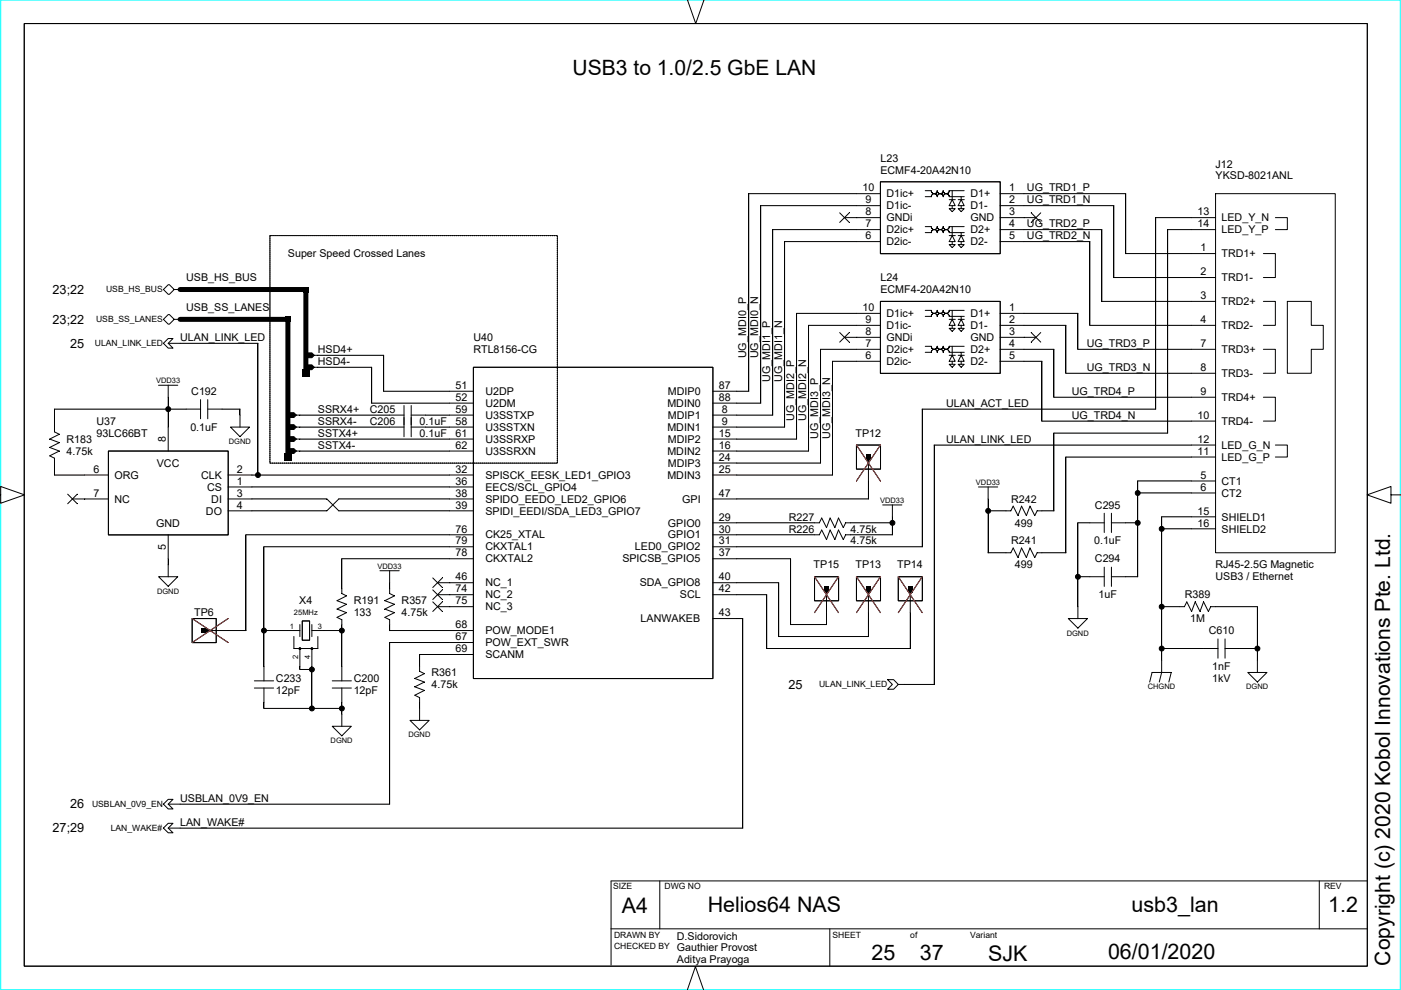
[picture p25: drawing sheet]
<svg xmlns="http://www.w3.org/2000/svg" width="297mm" height="210mm" viewBox="0 0 297 210" stroke-linecap="round" stroke-linejoin="round" font-family="sans-serif">
<defs><g id="words">
<g font-size="4.5">
<text x="121.4" y="16">USB3 to 1.0/2.5 GbE LAN</text>
<text x="131.9" y="193.6">A4</text>
<text x="150" y="193.4">Helios64 NAS</text>
<text x="239.9" y="193.4">usb3_lan</text>
<text x="281.6" y="193.4">1.2</text>
<text x="184.8" y="203.5">25</text>
<text x="195" y="203.5">37</text>
<text x="209.5" y="203.7">SJK</text>
<text x="234.9" y="203.4">06/01/2020</text>
<text x="294.7" y="204.7" transform="rotate(-90 294.7 204.7)">Copyright (c) 2020 Kobol Innovations Pte. Ltd.</text>
</g>
<g font-size="2.7">
<text x="11.2" y="62.3">23;22</text>
<text x="11.2" y="68.6">23;22</text>
<text x="14.9" y="73.7">25</text>
<text x="167.1" y="146">25</text>
<text x="14.9" y="171.4">26</text>
<text x="11.2" y="176.5">27;29</text>
</g>
<g font-size="2.3" fill="#c0c0c0">
<text x="-1" y="11.3">J</text>
<text x="-.5" y="32.3">I</text>
</g>
<g font-size="2.3">
<text x="186.7" y="34.2">L23</text>
<text x="257.7" y="35.5">J12</text>
<text x="182.9" y="40.6">10</text>
<text x="186.7" y="36.8">ECMF4-20A42N10</text>
<text x="187.9" y="41.8">D1ic+</text>
<text x="205.8" y="41.8">D1+</text>
<text x="213.9" y="40.6">1</text>
<text x="217.7" y="40.6">UG_TRD1_P</text>
<text x="257.7" y="38.1">YKSD-8021ANL</text>
<text x="183.5" y="43.1">9</text>
<text x="183.5" y="45.7">8</text>
<text x="187.9" y="44.4">D1ic-</text>
<text x="187.9" y="46.9">GNDi</text>
<text x="205.8" y="44.4">D1-</text>
<text x="205.8" y="46.9">GND</text>
<text x="213.9" y="45.7">3</text>
<text x="213.9" y="43.1">2</text>
<text x="217.7" y="43.1">UG_TRD1_N</text>
<text x="253.9" y="45.7">13</text>
<text x="259" y="46.9">LED_Y_N</text>
<text x="183.5" y="50.7">6</text>
<text x="183.5" y="48.2">7</text>
<text x="187.9" y="49.5">D2ic+</text>
<text x="187.9" y="52">D2ic-</text>
<text x="205.8" y="49.5">D2+</text>
<text x="205.8" y="52">D2-</text>
<text x="213.9" y="50.7">5</text>
<text x="213.9" y="48.2">4</text>
<text x="217.7" y="48.2">UG_TRD2_P</text>
<text x="217.7" y="50.7">UG_TRD2_N</text>
<text x="253.9" y="48.2">14</text>
<text x="254.5" y="53.3">1</text>
<text x="259" y="49.5">LED_Y_P</text>
<text x="39.5" y="59.6">USB_HS_BUS</text>
<text x="61" y="54.5">Super Speed Crossed Lanes</text>
<text x="186.7" y="59.6">L24</text>
<text x="254.5" y="58.4">2</text>
<text x="259" y="54.5">TRD1+</text>
<text x="259" y="59.6">TRD1-</text>
<text x="39.5" y="66">USB_SS_LANES</text>
<text x="182.9" y="66">10</text>
<text x="186.7" y="62.1">ECMF4-20A42N10</text>
<text x="213.9" y="66">1</text>
<text x="254.5" y="63.4">3</text>
<text x="259" y="64.7">TRD2+</text>
<text x="183.5" y="68.5">9</text>
<text x="183.5" y="71">8</text>
<text x="187.9" y="67.2">D1ic+</text>
<text x="187.9" y="69.8">D1ic-</text>
<text x="205.8" y="67.2">D1+</text>
<text x="205.8" y="69.8">D1-</text>
<text x="213.9" y="71">3</text>
<text x="213.9" y="68.5">2</text>
<text x="254.5" y="68.5">4</text>
<text x="259" y="69.8">TRD2-</text>
<text x="38.2" y="72.3">ULAN_LINK_LED</text>
<text x="67.4" y="74.8">HSD4+</text>
<text x="67.4" y="77.4">HSD4-</text>
<text x="100.4" y="72.3">U40</text>
<text x="100.4" y="74.8">RTL8156-CG</text>
<text x="158.2" y="76" transform="rotate(-90 158.2 76)">UG_MDI0_P</text>
<text x="160.8" y="76" transform="rotate(-90 160.8 76)">UG_MDI0_N</text>
<text x="183.5" y="76.1">6</text>
<text x="183.5" y="73.6">7</text>
<text x="187.9" y="74.8">D2ic+</text>
<text x="187.9" y="77.4">D2ic-</text>
<text x="187.9" y="72.3">GNDi</text>
<text x="205.8" y="74.8">D2+</text>
<text x="205.8" y="77.4">D2-</text>
<text x="205.8" y="72.3">GND</text>
<text x="213.9" y="76.1">5</text>
<text x="213.9" y="73.6">4</text>
<text x="230.4" y="73.6">UG_TRD3_P</text>
<text x="254.5" y="73.6">7</text>
<text x="259" y="74.8">TRD3+</text>
<text x="40.6" y="83.7">C192</text>
<text x="96.6" y="82.5">51</text>
<text x="102.9" y="83.7">U2DP</text>
<text x="141.6" y="83.7">MDIP0</text>
<text x="152.4" y="82.5">87</text>
<text x="163.3" y="81" transform="rotate(-90 163.3 81)">UG_MDI1_P</text>
<text x="165.8" y="81" transform="rotate(-90 165.8 81)">UG_MDI1_N</text>
<text x="227.3" y="83.7">UG_TRD4_P</text>
<text x="230.4" y="78.7">UG_TRD3_N</text>
<text x="254.5" y="83.7">9</text>
<text x="254.5" y="78.7">8</text>
<text x="259" y="79.9">TRD3-</text>
<text x="67.4" y="87.5">SSRX4+</text>
<text x="78.4" y="87.5">C205</text>
<text x="96.6" y="87.5">59</text>
<text x="96.6" y="85">52</text>
<text x="102.9" y="86.3">U2DM</text>
<text x="102.9" y="88.8">U3SSTXP</text>
<text x="141.5" y="86.3">MDIN0</text>
<text x="141.6" y="88.8">MDIP1</text>
<text x="152.4" y="85">88</text>
<text x="153" y="87.5">8</text>
<text x="168.4" y="89.3" transform="rotate(-90 168.4 89.3)">UG_MDI2_P</text>
<text x="170.9" y="89.3" transform="rotate(-90 170.9 89.3)">UG_MDI2_N</text>
<text x="200.6" y="86.3">ULAN_ACT_LED</text>
<text x="227.3" y="88.8">UG_TRD4_N</text>
<text x="253.9" y="88.8">10</text>
<text x="259" y="85">TRD4+</text>
<text x="14.1" y="93.9">R183</text>
<text x="20.4" y="90.1">U37</text>
<text x="20.4" y="92.6">93LC66BT</text>
<text x="35.1" y="93.7" transform="rotate(-90 35.1 93.7)">8</text>
<text x="40.4" y="91.3">0.1uF</text>
<text x="67.4" y="90.1">SSRX4-</text>
<text x="67.4" y="92.6">SSTX4+</text>
<text x="67.4" y="95.1">SSTX4-</text>
<text x="78.4" y="90.1">C206</text>
<text x="89" y="90.1">0.1uF</text>
<text x="89" y="92.6">0.1uF</text>
<text x="96.6" y="90.1">58</text>
<text x="96.6" y="95.1">62</text>
<text x="96.6" y="92.6">61</text>
<text x="102.9" y="93.9">U3SSRXP</text>
<text x="102.9" y="91.3">U3SSTXN</text>
<text x="141.5" y="91.3">MDIN1</text>
<text x="141.6" y="93.9">MDIP2</text>
<text x="152.4" y="95.1">16</text>
<text x="152.4" y="92.6">15</text>
<text x="153" y="90.1">9</text>
<text x="173.4" y="93.1" transform="rotate(-90 173.4 93.1)">UG_MDI3_P</text>
<text x="176" y="93.1" transform="rotate(-90 176 93.1)">UG_MDI3_N</text>
<text x="181.4" y="92.6">TP12</text>
<text x="200.6" y="93.9">ULAN_LINK_LED</text>
<text x="253.9" y="93.9">12</text>
<text x="259" y="90.1">TRD4-</text>
<text x="259" y="95.1">LED_G_N</text>
<text x="14.1" y="96.4">4.75k</text>
<text x="19.8" y="100.2">6</text>
<text x="24.3" y="101.5">ORG</text>
<text x="33.2" y="99">VCC</text>
<text x="42.6" y="101.5">CLK</text>
<text x="50.2" y="100.2">2</text>
<text x="96.6" y="100.2">32</text>
<text x="102.9" y="96.4">U3SSRXN</text>
<text x="102.9" y="101.5">SPISCK_EESK_LED1_GPIO3</text>
<text x="141.5" y="96.4">MDIN2</text>
<text x="141.5" y="101.5">MDIN3</text>
<text x="141.6" y="99">MDIP3</text>
<text x="152.4" y="100.2">25</text>
<text x="152.4" y="97.7">24</text>
<text x="253.9" y="96.4">11</text>
<text x="254.5" y="101.5">5</text>
<text x="259" y="97.7">LED_G_P</text>
<text x="19.8" y="105.3">7</text>
<text x="24.3" y="106.6">NC</text>
<text x="43.9" y="104">CS</text>
<text x="44.8" y="106.6">DI</text>
<text x="50.2" y="107.8">4</text>
<text x="50.2" y="102.8">1</text>
<text x="50.2" y="105.3">3</text>
<text x="96.6" y="102.8">36</text>
<text x="96.6" y="105.3">38</text>
<text x="96.6" y="107.8">39</text>
<text x="102.9" y="106.6">SPIDO_EEDO_LED2_GPIO6</text>
<text x="102.9" y="104">EECS/SCL_GPIO4</text>
<text x="144.6" y="106.6">GPI</text>
<text x="152.4" y="105.3">47</text>
<text x="214.4" y="106.6">R242</text>
<text x="232.2" y="107.8">C295</text>
<text x="254.5" y="104">6</text>
<text x="259" y="102.8">CT1</text>
<text x="259" y="105.3">CT2</text>
<text x="33.1" y="111.6">GND</text>
<text x="43.7" y="109.1">DO</text>
<text x="96.6" y="112.9">76</text>
<text x="102.9" y="109.1">SPIDI_EEDI/SDA_LED3_GPIO7</text>
<text x="141.6" y="111.6">GPIO0</text>
<text x="152.4" y="112.9">30</text>
<text x="152.4" y="110.4">29</text>
<text x="167.2" y="110.4">R227</text>
<text x="167.2" y="112.9">R226</text>
<text x="180.3" y="112.9">4.75k</text>
<text x="215.2" y="111.6">499</text>
<text x="253.9" y="111.6">16</text>
<text x="253.9" y="109.1">15</text>
<text x="259" y="110.4">SHIELD1</text>
<text x="259" y="112.9">SHIELD2</text>
<text x="35.1" y="116.6" transform="rotate(-90 35.1 116.6)">5</text>
<text x="96.6" y="118">78</text>
<text x="96.6" y="115.4">79</text>
<text x="102.9" y="114.2">CK25_XTAL</text>
<text x="102.9" y="116.7">CKXTAL1</text>
<text x="102.9" y="119.3">CKXTAL2</text>
<text x="131.9" y="119.3">SPICSB_GPIO5</text>
<text x="134.6" y="116.7">LED0_GPIO2</text>
<text x="141.6" y="114.2">GPIO1</text>
<text x="152.4" y="115.4">31</text>
<text x="152.4" y="118">37</text>
<text x="180.3" y="115.4">4.75k</text>
<text x="214.4" y="115.4">R241</text>
<text x="232" y="115.4">0.1uF</text>
<text x="232.2" y="119.3">C294</text>
<text x="96.6" y="125.6">74</text>
<text x="96.6" y="123.1">46</text>
<text x="102.9" y="124.3">NC_1</text>
<text x="135.6" y="124.3">SDA_GPIO8</text>
<text x="152.4" y="125.6">42</text>
<text x="152.4" y="123.1">40</text>
<text x="172.5" y="120.5">TP15</text>
<text x="181.4" y="120.5">TP13</text>
<text x="190.2" y="120.5">TP14</text>
<text x="215.2" y="120.5">499</text>
<text x="257.7" y="123.1">USB3 / Ethernet</text>
<text x="257.7" y="120.5">RJ45-2.5G Magnetic</text>
<text x="41.2" y="130.7">TP6</text>
<text x="63.5" y="128.1">X4</text>
<text x="75" y="128.1">R191</text>
<text x="75" y="130.7">133</text>
<text x="85.2" y="128.1">R357</text>
<text x="85.2" y="130.7">4.75k</text>
<text x="96.6" y="128.1">75</text>
<text x="102.9" y="126.9">NC_2</text>
<text x="102.9" y="129.4">NC_3</text>
<text x="135.8" y="131.9">LANWAKEB</text>
<text x="144.1" y="126.9">SCL</text>
<text x="152.4" y="130.7">43</text>
<text x="232.9" y="126.9">1uF</text>
<text x="251.2" y="126.9">R389</text>
<text x="252.3" y="132">1M</text>
<text x="96.6" y="133.2">68</text>
<text x="96.6" y="135.7">67</text>
<text x="102.9" y="137">POW_EXT_SWR</text>
<text x="102.9" y="134.5">POW_MODE1</text>
<text x="256.3" y="134.5">C610</text>
<text x="91.5" y="143.4">R361</text>
<text x="96.6" y="138.3">69</text>
<text x="102.9" y="139.6">SCANM</text>
<text x="257" y="142.1">1nF</text>
<text x="58.5" y="144.6">C233</text>
<text x="58.5" y="147.2">12pF</text>
<text x="75" y="144.6">C200</text>
<text x="75" y="147.2">12pF</text>
<text x="91.5" y="145.9">4.75k</text>
<text x="257" y="144.6">1kV</text>
<text x="38.2" y="170">USBLAN_0V9_EN</text>
<text x="38.2" y="175.1">LAN_WAKE#</text>
<text x="143.5" y="199.2">D.Sidorovich</text>
<text x="143.5" y="201.7">Gauthier Provost</text>
<text x="143.5" y="204.3">Aditya Prayoga</text>
</g>
<g font-size="1.8">
<text x="22.5" y="62">USB_HS_BUS</text>
<text x="20.4" y="68.3">USB_SS_LANES</text>
<text x="20.1" y="73.4">ULAN_LINK_LED</text>
<text x="173.7" y="145.7">ULAN_LINK_LED</text>
<text x="19.5" y="171.1">USBLAN_0V9_EN</text>
<text x="23.5" y="176.2">LAN_WAKE#</text>
<text x="130" y="188.4">SIZE</text>
<text x="140.9" y="188.4">DWG NO</text>
<text x="280.7" y="188.4">REV</text>
<text x="130.2" y="198.8">DRAWN BY</text>
<text x="130.2" y="201.3">CHECKED BY</text>
<text x="176.5" y="198.8">SHEET</text>
<text x="193" y="198.8">of</text>
<text x="205.7" y="198.8">Variant</text>
</g>
<g font-size="1.6">
<text x="33.1" y="81.2">VDD33</text>
<text x="48.5" y="94.1">DGND</text>
<text x="186.6" y="106.6">VDD33</text>
<text x="206.9" y="102.8">VDD33</text>
<text x="33.3" y="125.9">DGND</text>
<text x="80" y="120.5">VDD33</text>
<text x="62.3" y="130.5">25MHz</text>
<text x="61.4" y="133.4">1</text>
<text x="67.4" y="133.4">3</text>
<text x="226.2" y="134.7">DGND</text>
<text x="63.2" y="139.7" transform="rotate(-90 63.2 139.7)">2</text>
<text x="65.7" y="139.7" transform="rotate(-90 65.7 139.7)">4</text>
<text x="243.4" y="146.2">CHGND</text>
<text x="264.2" y="146.2">DGND</text>
<text x="70.1" y="157.6">DGND</text>
<text x="86.6" y="156.3">DGND</text>
</g>
</g></defs>
<path d="M.1 0h296.8v209.8h-296.8z" fill="none" stroke="#0ff" stroke-width=".21"/>
<g fill="none" stroke="#000" stroke-width=".21">
<path d="M149.3 -.1l-1.8 5.1-1.8-5M5.1 5h284.8v199.9h-284.8zM186.7 38.5h25.4v15.3h-25.4zM161.3 43.6h25.4M161.3 43.6v41.9h-10.2M163.8 48.7h22.9M163.8 48.7v39.3M178 45.1l2.1 2.1M179 46.1h7.7M180.1 45.1l-2.1 2.1M186.7 41.1h-28v41.9h-7.6M186.7 51.2h-20.4v39.4"/>
<path d="M196.2 48h1.2a.78 .78 0 0 0 .9 .7l.3 .3 .1 .3M196.2 49.3h1.3M196.2 40.4h1.3a.65 .65 0 0 0 .6 .7M197.4 49.3h.1M198 48.7l-.4 .2-.2 .4M198.1 48.7l.4-.2 .2-.3a.77 .77 0 0 0 .9 .5l.3 .3 .1 .3M198.3 41.1l-.6 .1-.3 .5h-1.2M198.7 40.4l.1 .3 .3 .3a.72 .72 0 0 1 .9 .7l.1-.4 .5-.2M198.7 48v.2M198.7 49.3h.1M198.7 40.5l-.1 .4-.4 .2M199.3 48.7l-.5 .2-.1 .4"/>
<path d="M199.4 48.7l.4-.2 .2-.3a.77 .77 0 0 0 .9 .5l.3 .6h2.6v.7M200 40.5v.1a.73 .73 0 0 1-.9 .5l-.4 .6-.2-.5-.5-.1M200 40.4l.1 .5 .5 .2M200 48v.2M200 49.3h.1M200.6 41.1l.4 .1 .2 .5h2.6v.6M200.6 48.7l-.5 .2-.1 .4M201.2 51.9h1.3l-.6 .6zM201.2 44.2h1.3l-.6 .7zM201.2 40.4l-.1 .5-.5 .2M201.2 50h1.3M201.2 42.3h1.3"/>
<path d="M201.2 40.4h3.2M201.9 50l.6 1.2h-1.3zM201.9 42.3l.6 1.3h-1.3zM201.9 40.4v2M201.9 43.6v.6M201.9 48v2M201.9 51.2v.7M203.2 51.9h1.2l-.6 .6zM203.2 44.2h1.2l-.6 .7zM203.2 50h1.2M203.2 42.3h1.2M203.8 50l.6 1.2h-1.2z"/>
<path d="M203.8 42.3l.6 1.3h-1.2zM203.8 43.6v.6M203.8 51.2v.7M203.8 49.3h.6M203.8 41.7h.6M204.4 48h-3.2l-.1 .5-.4 .2M212 41.1h26.7v12.7M212 43.6h24.2v15.3M212 48.7h21.6v15.2h19M212 51.2h19.1v17.8M212 46.1h7.7M218.6 45.1l2.1 2.1"/>
<path d="M220.7 45.1l-2.1 2.1M236.1 58.8h16.5M238.7 53.8h13.9M245 46.1h7.6M245 46.1v40.7M247.5 48.7h5.1M247.6 48.7v43.1M34.6 67.7l1.1-1h.2l1 1-1 1h-.2zM34.6 61.4l1.1-1h.2l1 1-1 1h-.2zM36.9 67.7h24.1v29.2M36.9 61.4h28v17.7M38.2 72.8h16.5v27.9"/>
<path d="M64.9 75.3l.5-.5h.7l.5 .5-.5 .5h-.7zM64.9 77.9l.5-.5h.7l.5 .5-.5 .5h-.7zM66.6 75.3h14.7v7.7M66.6 77.9h12.2v7.6M100.4 77.9h50.7v66h-50.7zM178 70.5l2.1 2M179 71.5h7.7M180.1 70.5l-2.1 2M186.7 63.9h25.4v15.3h-25.4zM186.7 66.4h-17.8v26.7M186.7 69h-15.3v26.7M186.7 74.1h-12.8l.1 24.1"/>
<path d="M186.7 76.6h-10.2v24.1h-25.4M196.2 65.8l1.3 .1a.65 .65 0 0 0 .8 .5M196.2 73.4h1.2l.3 .5 .8 .3 .2 .5M196.2 74.7h1.3M196.2 67.1h1.3M197.4 67v.1M198 74.1l-.4 .2-.2 .4M198 66.4l-.3 .2-.3 .4M198.2 66.4l.4 .3 .1 .4M198.7 65.8v.1a.65 .65 0 0 0 .5 .5 .65 .65 0 0 0 .7-.3l.1-.2M198.7 67v.1M198.7 73.4v.2"/>
<path d="M198.7 73.5a.77 .77 0 0 0 .9 .6l.3 .3 .1 .3M198.7 73.5l-.2 .4-.4 .2M198.7 65.9l-.1 .3-.4 .2M199.3 74.1l-.5 .2-.1 .4M199.3 66.4l-.3 .2-.3 .4M199.5 66.4l.4 .3 .1 .4M200 73.5a.77 .77 0 0 0 .9 .6l.3 .6h2.6v.6M200 65.8v.1a.65 .65 0 0 0 .5 .5 .65 .65 0 0 0 .7-.3v-.3M200 67v.1M200 73.4v.2M200 73.5l-.2 .4-.4 .2M200.6 74.1l-.5 .2-.1 .4"/>
<path d="M200.6 66.4l-.4 .2-.2 .4M200.7 66.4l.3 .2 .2 .5h2.6v.6M201.2 77.2h1.3l-.6 .7zM201.2 69.6h1.3l-.6 .7zM201.2 75.3h1.3M201.2 67.7h1.3M201.2 65.8h3.2M201.9 75.3l.6 1.3h-1.3zM201.9 67.7l.6 1.3h-1.3zM201.9 65.8v1.9M201.9 69v.6M201.9 73.4v2"/>
<path d="M201.9 76.6v.6M203.2 77.2h1.2l-.6 .7zM203.2 69.6h1.2l-.6 .7zM203.2 75.3h1.2M203.2 67.7h1.2M203.8 75.3l.6 1.3h-1.2zM203.8 67.7l.6 1.3h-1.2zM203.8 69v.6M203.8 76.6v.6M203.8 74.7h.6M203.8 67.1h.6M204.4 73.4h-3.2l-.1 .5-.4 .2"/>
<path d="M212 69h14v10.2M212 66.4h16.5v7.7M212 74.1h11.5v10.1M212 76.6h8.9v12.7M212 71.5h7.7M218.6 70.5l2.1 2M220.7 70.5l-2.1 2M226 79.1h26.6M228.5 74.1h24.1M231.1 69h21.5M23 95.6h25.4v17.8h-25.4zM35.7 84.2v11.5"/>
<path d="M42.5 84.7v4.1M42.5 86.7h-31l.1 4.9 1 .5-2.1 1 2.1 .8-2.1 1 2.1 .7-2.1 1 1.1 .6v3.5h11.4M44 86.7h6.9v3.9M44 84.7v4.1M48.9 90.6h4l-2 2zM61 88l.5-.5h.8l.5 .5-.5 .5h-.8zM61 90.6l.5-.6h.8l.5 .6-.5 .5h-.8zM61 93.1l.5-.5h.8l.5 .5-.5 .5h-.8zM61 95.6l.5-.5h.8l.5 .5-.5 .5h-.8zM62.8 95.6h37.6M62.8 93.1h37.6M62.8 90.6h22.9"/>
<path d="M62.8 88h22.9M78.8 85.5h21.6M81.3 83h19.1M85.7 86v6.6M87.2 90.6h13.2M87.2 88h13.2M87.2 86v6.6M151.1 98.2h22.9M151.1 95.6h20.3M151.1 93.1h17.8M151.1 90.6h15.2M151.1 88h12.7"/>
<path d="M220.9 89.3h31.7M223.4 84.2h29.2M223.4 91.8h24.2M223.5 91.8v16.5M226 96.9h26.6M226 96.9v20.3M245 86.7h-49.5v29.3M252.6 94.4h-54.5v50.7h-6.4M0 104.9h.1v-1.8l5.1 1.8-5.1 1.8v-1.8M14.3 104.8l2.1 2M15.3 105.8h7.7M16.4 104.8l-2.1 2"/>
<path d="M35.7 113.4v8.9M48.3 108.3h5.1M48.3 100.7h52.1M48.3 105.8h5.1M48.3 103.3h52.1M95.3 115.9h5.1M95.3 108.3h5.1M95.3 105.8h5.1M95.3 118.5h5.1M95.3 113.4h5.1M151.1 110.8h5.1M151.1 115.9h44.4"/>
<path d="M151.1 105.8h5.1M151.1 118.5h5.1M151.1 113.4h5.1M209.5 117.2h3.8M209.5 108.3h3.8M209.5 105.8v11.4M220.9 117.2h5.1M220.9 108.3h2.6M228.5 110.8h5.6M228.5 110.8v20.4M234.1 108.8v4.1M235.6 110.8h3.1"/>
<path d="M235.6 108.8v4.1M294.9 104.9v1.8l-5-1.8 5-1.8v1.8h2.1M33.6 122.3h4.1l-2 2zM40.7 131.1h5.1v5.1h-5.1zM40.7 131.1l7.7 5.1M44 133.7h4.4M48.4 131.1l-7.7 5.1M68.6 133.7h3.9M72.5 124.8v1.1l1 .4-2 1.1 2 .7-2 1 2 .8-2 1 1 .5v13M80.6 121h4M82.6 133.7h17.8M82.6 136.2h17.8"/>
<path d="M82.6 121v4.9l1 .4-2 1.1 2 .7-2 1 2 .8-2 1 1 .5v2.3M82.6 136.2v34.3h-47M91.8 127.6l2 2M91.8 125.1l2 2M91.8 122.5l2 2.1M92.7 128.6h7.7M92.7 123.5h7.7M92.7 126.1h7.7M93.8 127.6l-2 2M93.8 125.1l-2 2M93.8 122.5l-2 2.1M100.4 138.8h-11.5l.1 3.5"/>
<path d="M151.1 131.1h5.1M151.1 123.5h5.1M151.1 126.1h5.1M226.5 131.1h4.1l-2.1 2.1zM228.5 122.3h5.6M234.1 120.2v4.1M235.6 122.3h3.1M235.6 120.2v4.1M250.1 128.6h1l.5-1 1 2 .8-2 1 2 .8-2 1 2 .5-1h9.9v14M255.2 137.5h3.1M258.2 135.5v4.1M259.7 137.5h6.9"/>
<path d="M259.7 135.5v4.1M53.9 145.9h4.1M53.9 144.4h4.1M56 141.3v3.1M56 145.9v3M70.4 154h4.1l-2 2zM70.4 145.9h4.1M70.4 144.4h4.1M72.5 145.9v3M72.5 151.5v2.5M86.9 152.7h4.1l-2 2zM89 147.9v4.9"/>
<path d="M89 142.3l1 .5-2.1 1 2.1 .8-2.1 1 2.1 .8-2.1 1 1.1 .5M243.8 144.6l.4-2h4.1l-.5 2M246.3 140v2.6l-.5 2M264.6 142.6h4l-2 2zM35.7 169.5h1l-1 1 1 1h-1l-1.1-1zM129.5 196.9h160.4M129.5 186.8h160.4M129.6 186.8v17.8M139.9 186.8v10.2M175.9 196.9v7.9M279.7 186.8v10.2M145.7 209.9l1.7-5 1.8 5"/>
<circle cx="35.7" cy="86.8" r=".52"/>
<circle cx="54.7" cy="100.7" r=".52"/>
<circle cx="209.5" cy="108.3" r=".52"/>
<circle cx="72.5" cy="133.7" r=".52"/>
<circle cx="228.5" cy="122.3" r=".52"/>
<circle cx="266.6" cy="137.5" r=".52"/>
</g>
<path d="M60.5 67.2h1.1v1.1h-1.1zM64 78.3h1.7v1.7h-1.7zM64.3 60.8h1.1v1.2h-1.1zM60.2 96.1h1.7v1.6h-1.7zM42.8 133.2h1.3v1h-1.3z" fill="#000"/>
<g fill="#000">
<path d="M53.4 100.7h1.3z"/>
<path d="M64.9 75.3l.5-.5h.7l.5 .5-.5 .5h-.7z" fill-rule="evenodd"/>
<path d="M64.9 77.9l.5-.5h.7l.5 .5-.5 .5h-.7z" fill-rule="evenodd"/>
<path d="M50.9 86.7v1.3z" fill-rule="evenodd"/>
<path d="M61 88l.5-.5h.8l.5 .5-.5 .5h-.8z" fill-rule="evenodd"/>
<path d="M61 90.6l.5-.6h.8l.5 .6-.5 .5h-.8z" fill-rule="evenodd"/>
<path d="M61 93.1l.5-.5h.8l.5 .5-.5 .5h-.8z" fill-rule="evenodd"/>
<path d="M61 95.6l.5-.5h.8l.5 .5-.5 .5h-.8z" fill-rule="evenodd"/>
<path d="M35.7 118.5v1.2z" fill-rule="evenodd"/>
<path d="M72.5 132.4v1.3z" fill-rule="evenodd"/>
<path d="M82.6 132.4v1.3z" fill-rule="evenodd"/>
<path d="M82.6 123.5v1.3z" fill-rule="evenodd"/>
<path d="M89 148.9v1.3z" fill-rule="evenodd"/>
<circle cx="35.7" cy="86.7" r=".53"/>
<circle cx="54.7" cy="100.7" r=".53"/>
<circle cx="209.5" cy="108.3" r=".53"/>
<circle cx="72.5" cy="133.7" r=".53"/>
<circle cx="228.5" cy="122.3" r=".53"/>
<circle cx="266.6" cy="137.5" r=".53"/>
</g>
<path d="M38.2 61.4h26.7v17.8M38.2 67.7h22.8v29.2" fill="none" stroke="#000" stroke-width="1.1"/>
<path d="M40.7 131.1l7.7 5.1" fill="none" stroke="#f00" stroke-width=".21"/>
<path d="M48.4 131.1l-7.7 5.1" fill="none" stroke="#f00" stroke-width=".21"/>
<path d="M57.2 50h61v48.2h-61z" fill="none" stroke="#000" stroke-width=".21" stroke-dasharray=".2 .2"/>
<g fill="none" stroke="#000" stroke-width=".21">
<path d="M181.6 94.4h5.1v5.1h-5.1zM181.6 94.4l5.1 7.6M184.1 97.7v4.3M186.7 94.4l-5.1 7.6M52.1 113.4h43.2M52.2 113.4v20.3M55.9 115.9h39.4M56 115.9v25.4M95.3 118.5h-22.8v6.3M156.2 113.4h17.5M156.2 110.8h17.5M173.7 110.8l.5-1 1 2.1 .8-2.1 1 2.1 .8-2.1 1 2.1 .5-1.1"/>
<path d="M173.7 113.4l.5-1 1 2 .8-2 1 2 .8-2 1 2 .5-1M179.3 113.4h9.9M179.3 110.8h9.9M187.2 107.1h4M189.2 107v6.4M207.5 103.3h4M209.5 103.2v2.6M48.3 133.7h3.9M55.9 133.7h5.1M156.2 131.1h1.3v44.5M35.6 175.6h121.9M35.7 174.6h1l-1 1 1 1h-1l-1.1-1z"/>
<circle cx="189.2" cy="110.9" r=".52"/>
<circle cx="56" cy="133.7" r=".52"/>
</g>
<g fill="#000">
<path d="M156.2 131.1h1.3z"/>
<path d="M189.2 109.6v1.2z" fill-rule="evenodd"/>
<circle cx="189.2" cy="110.8" r=".53"/>
<circle cx="56" cy="133.7" r=".53"/>
</g>
<path d="M183.6 96.4h1.1v1.3h-1.1z" fill="#000"/>
<path d="M181.6 94.4l5.1 7.6" fill="none" stroke="#f00" stroke-width=".21"/>
<path d="M186.7 94.4l-5.1 7.6" fill="none" stroke="#f00" stroke-width=".21"/>
<path d="M184.1 102v3.8h-27.9M181.6 122.3h5.1v5.1h-5.1zM181.6 122.3l5.1 7.6M184.1 125.6v4.3M186.7 122.3l-5.1 7.6" fill="none" stroke="#000" stroke-width=".21"/>
<path d="M183.6 124.3h1.1v1.3h-1.1z" fill="#000"/>
<path d="M181.6 122.3l5.1 7.6" fill="none" stroke="#f00" stroke-width=".21"/>
<path d="M186.7 122.3l-5.1 7.6" fill="none" stroke="#f00" stroke-width=".21"/>
<path d="M190.5 122.3h5.1v5.1h-5.1zM190.5 122.3l5 7.6M193 125.6v4.3M195.5 122.3l-5 7.6" fill="none" stroke="#000" stroke-width=".21"/>
<path d="M192.5 124.3h1v1.3h-1z" fill="#000"/>
<path d="M190.5 122.3l5 7.6" fill="none" stroke="#f00" stroke-width=".21"/>
<path d="M195.5 122.3l-5 7.6" fill="none" stroke="#f00" stroke-width=".21"/>
<g fill="none" stroke="#000" stroke-width=".21">
<path d="M34.6 72.8l1.1-1h1l-1 1 1 1h-1zM35.6 72.8h2.6M156.2 123.5h8.9v11.5M156.2 126.1h6.4v11.4M165.1 135h19M172.7 122.3h5.1v5.1h-5.1zM172.7 122.3l5.1 7.6M175.2 125.6v4.3M177.8 122.3l-5.1 7.6M184.1 129.9v5.1M193 129.9v7.6h-30.5M188.2 144.1h1.3l1 1-1 1h-1.3l1-1z"/>
<path d="M190.4 145.1h1.3"/>
</g>
<path d="M174.7 124.3h1.1v1.3h-1.1z" fill="#000"/>
<path d="M172.7 122.3l5.1 7.6" fill="none" stroke="#f00" stroke-width=".21"/>
<path d="M177.8 122.3l-5.1 7.6" fill="none" stroke="#f00" stroke-width=".21"/>
<g fill="none" stroke="#000" stroke-width=".21">
<path d="M252.6 46.1h5.1M252.6 48.7h5.1M252.6 53.8h5.1M252.6 58.8h5.1M257.7 41.1h25.4v76.1h-25.4zM267.9 53.8h2.5v5h-2.5M270.4 46.1h2.5v2.6h-2.5M252.6 63.9h5.1M252.6 69h5.1M252.6 74.1h5.1M252.6 79.1h5.1M267.9 63.9h2.5v5.1h-2.5"/>
<path d="M267.9 74.1h2.5v5h-2.5M272.9 63.9h5.1v5.1h2.6v5.1h-2.6v5h-5.1zM33.6 81.7h4.1M35.7 81.7v2.5M252.6 84.2h5.1M252.6 89.3h5.1M252.6 94.4h5.1M252.6 96.9h5.1M267.9 84.2h2.5v5.1h-2.5M270.4 94.4h2.5v2.5h-2.5M53.4 105.8h15.9l2.5 2.5h23.5M95.3 105.8h-23.5l-2.5 2.5h-15.9"/>
<path d="M156.2 118.5h11.4v13.9M213.3 108.3h1M213.3 117.2h1M214.3 108.3l.5-1 1 2 .8-2 1 2 .8-2 1 2 .5-1M214.3 117.2l.5-1 1 2 .8-2 1 2 .8-2 1 2 .5-1M219.9 108.3h1M219.9 117.2h1M238.7 110.8h2.5M241.2 102h16.5M241.2 104.5h16.5M241.2 102v20.3h-2.5M246.3 109.6h11.4"/>
<path d="M246.3 112.1h11.4M246.3 109.6v30.5M61 133.7h2.6M62.3 134.9v2.6M63.5 137.4h.2v.3h-.2zM63.6 132.4v2.6M63.6 137.5v4.5M64.1 131.7h1.5v4h-1.5zM66 137.4h.3v.3h-.3zM66.1 133.7h2.6M66.1 132.4v2.6M66.1 137.5v12.7"/>
<path d="M67.4 135v2.5h-5.1M167.6 132.4h7.6M175.2 129.9v2.5M246.3 137.5h8.9M246.3 128.6h3.8M55.9 150.2h16.6M56 148.9v1.3M63.6 141.9h2.5M72.5 148.9v2.6"/>
<circle cx="241.2" cy="104.5" r=".52"/>
<circle cx="241.2" cy="110.9" r=".52"/>
<circle cx="246.3" cy="112.1" r=".52"/>
<circle cx="246.3" cy="128.6" r=".52"/>
<circle cx="246.3" cy="137.5" r=".52"/>
<circle cx="66.1" cy="150.2" r=".52"/>
<circle cx="66.1" cy="142" r=".52"/>
<circle cx="72.5" cy="150.2" r=".52"/>
</g>
<g fill="#000">
<path d="M69.3 105.8l2.5 2.5z" fill-rule="evenodd"/>
<path d="M69.3 108.3l2.5-2.5z" fill-rule="evenodd"/>
<path d="M56 148.9v1.3z" fill-rule="evenodd"/>
<path d="M63.6 141.3v.6z" fill-rule="evenodd"/>
<path d="M66.1 141.3v.6z" fill-rule="evenodd"/>
<path d="M72.5 150.2v1.3z" fill-rule="evenodd"/>
<path d="M72.5 148.9v1.3z" fill-rule="evenodd"/>
<circle cx="241.2" cy="104.5" r=".53"/>
<circle cx="241.2" cy="110.8" r=".53"/>
<circle cx="246.3" cy="112.1" r=".53"/>
<circle cx="63.6" cy="137.5" r=".19"/>
<circle cx="66.1" cy="137.5" r=".19"/>
<circle cx="246.3" cy="137.5" r=".53"/>
<circle cx="246.3" cy="128.6" r=".53"/>
<circle cx="66.1" cy="141.9" r=".53"/>
<circle cx="66.1" cy="150.2" r=".53"/>
<circle cx="72.5" cy="150.2" r=".53"/>
</g>
<use href="#words"/>
</svg>
